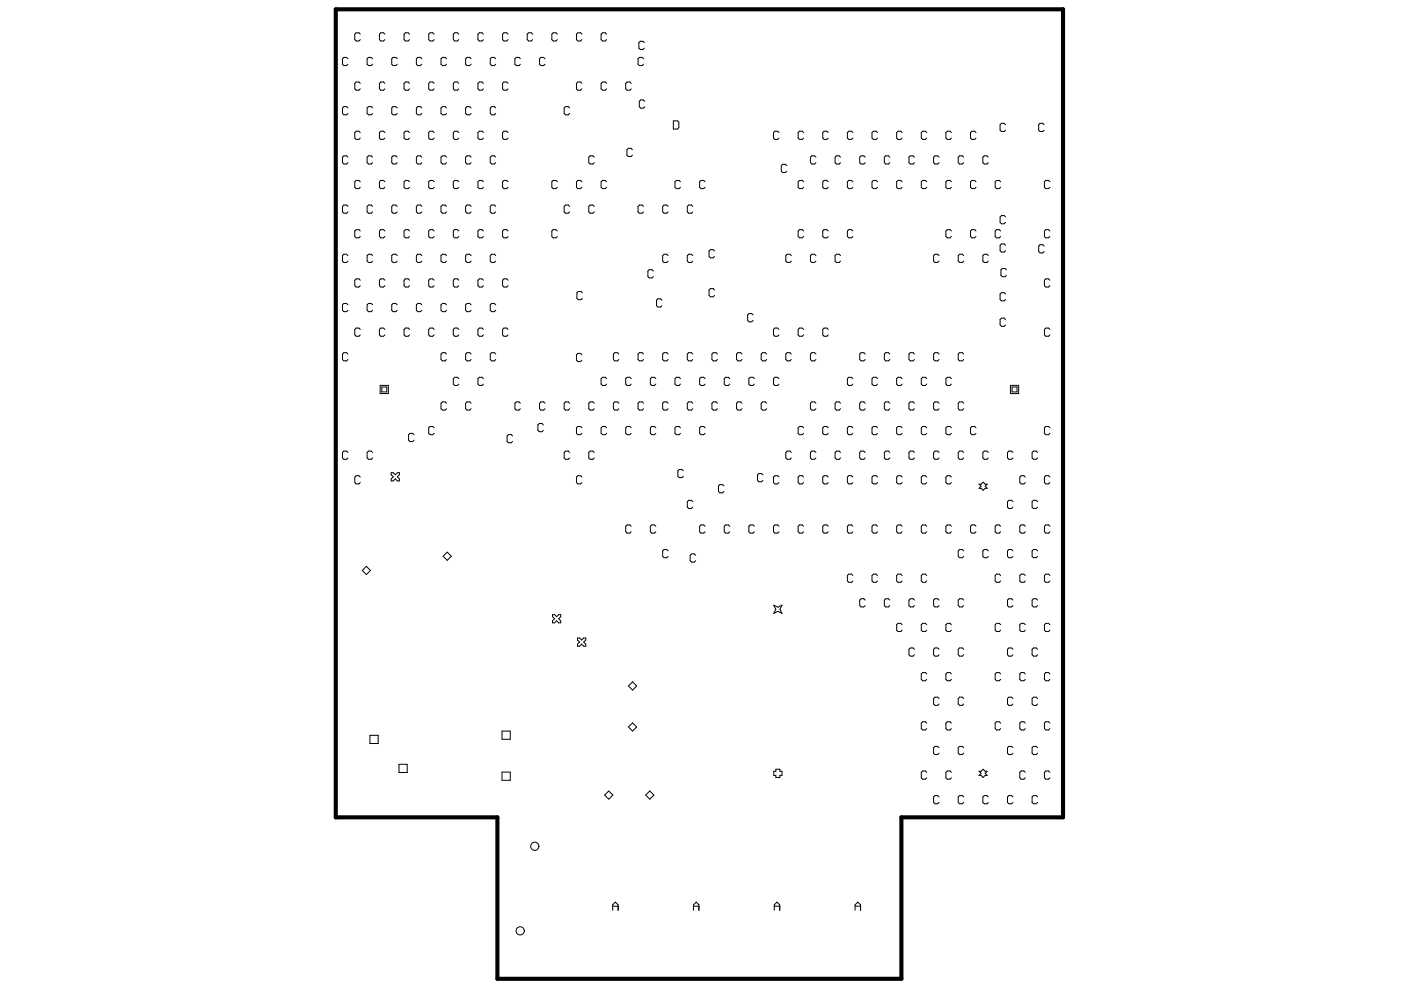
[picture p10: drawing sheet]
<svg xmlns="http://www.w3.org/2000/svg" width="297mm" height="210mm" viewBox="0 0 297 210" stroke-linecap="round" stroke-linejoin="round" font-family="sans-serif">
<path d="M71.2 2h154.2v171.3h-34.3v34.2h-85.6v-34.2h-34.3z" fill="none" stroke="#000" stroke-width=".87"/>
<g fill="none" stroke="#000" stroke-width=".21">
<path d="M73.8 12.5l-.3-.3h-.6l-.3 .3v1.1l.3 .3h.6l.3-.3M76.4 7.2l-.3-.2h-.6l-.3 .2v1.2l.3 .3h.6l.3-.3M76.4 17.7l-.3-.3h-.6l-.3 .3v1.1l.3 .3h.6l.3-.3M79 12.5l-.3-.3h-.6l-.3 .3v1.1l.3 .3h.6l.3-.3M81.6 17.7l-.3-.3h-.6l-.3 .3v1.1l.3 .3h.6l.3-.3M81.6 7.2l-.3-.2h-.6l-.3 .2v1.2l.3 .3h.6l.3-.3M84.2 12.5l-.3-.3h-.6l-.2 .3v1.1l.2 .3h.6l.3-.3M86.8 17.7l-.3-.3h-.5l-.3 .3v1.1l.3 .3h.5l.3-.3M86.8 7.2l-.3-.2h-.5l-.3 .2v1.2l.3 .3h.5l.3-.3M89.4 12.5l-.3-.3h-.5l-.3 .3v1.1l.3 .3h.5l.3-.3M92.1 17.7l-.3-.3h-.6l-.3 .3v1.1l.3 .3h.6l.3-.3M92.1 7.2l-.3-.2h-.6l-.3 .2v1.2l.3 .3h.6l.3-.3"/>
<path d="M94.7 12.5l-.3-.3h-.6l-.3 .3v1.1l.3 .3h.6l.3-.3M97.3 17.7l-.3-.3h-.6l-.3 .3v1.1l.3 .3h.6l.3-.3M97.3 7.2l-.3-.2h-.6l-.3 .2v1.2l.3 .3h.6l.3-.3M99.9 12.5l-.3-.3h-.6l-.3 .3v1.1l.3 .3h.6l.3-.3M102.5 17.7l-.3-.3h-.6l-.3 .3v1.1l.3 .3h.6l.3-.3M102.5 7.2l-.3-.2h-.6l-.3 .2v1.2l.3 .3h.6l.3-.3M105.1 12.5l-.3-.3h-.6l-.3 .3v1.1l.3 .3h.6l.3-.3M107.7 17.7l-.3-.3h-.6l-.2 .3v1.1l.2 .3h.6l.3-.3M107.7 7.2l-.3-.2h-.6l-.2 .2v1.2l.2 .3h.6l.3-.3M110.3 12.5l-.3-.3h-.5l-.3 .3v1.1l.3 .3h.5l.3-.3M112.9 7.2l-.3-.2h-.5l-.3 .2v1.2l.3 .3h.5l.3-.3M115.5 12.5l-.2-.3h-.6l-.3 .3v1.1l.3 .3h.6l.2-.3"/>
<path d="M118.2 7.2l-.3-.2h-.6l-.3 .2v1.2l.3 .3h.6l.3-.3M123.4 17.7l-.3-.3h-.6l-.3 .3v1.1l.3 .3h.6l.3-.3M123.4 7.2l-.3-.2h-.6l-.3 .2v1.2l.3 .3h.6l.3-.3M128.6 17.7l-.3-.3h-.6l-.3 .3v1.1l.3 .3h.6l.3-.3M128.6 7.2l-.3-.2h-.6l-.3 .2v1.2l.3 .3h.6l.3-.3M133.8 17.7l-.3-.3h-.5l-.3 .3v1.1l.3 .3h.5l.3-.3M136.4 12.5l-.3-.3h-.5l-.3 .3v1.1l.3 .3h.5l.3-.3M136.6 9l-.3-.2h-.6l-.2 .2v1.2l.2 .3h.6l.3-.3M73.8 22.9l-.3-.3h-.6l-.3 .3v1.2l.3 .2h.6l.3-.2M73.8 33.3l-.3-.3h-.6l-.3 .3v1.2l.3 .3h.6l.3-.3M76.4 28.1l-.3-.3h-.6l-.3 .3v1.2l.3 .3h.6l.3-.3M76.4 38.5l-.3-.2h-.6l-.3 .2v1.2l.3 .3h.6l.3-.3"/>
<path d="M79 22.9l-.3-.3h-.6l-.3 .3v1.2l.3 .2h.6l.3-.2M79 33.3l-.3-.3h-.6l-.3 .3v1.2l.3 .3h.6l.3-.3M81.6 38.5l-.3-.2h-.6l-.3 .2v1.2l.3 .3h.6l.3-.3M81.6 28.1l-.3-.3h-.6l-.3 .3v1.2l.3 .3h.6l.3-.3M84.2 33.3l-.3-.3h-.6l-.2 .3v1.2l.2 .3h.6l.3-.3M84.2 22.9l-.3-.3h-.6l-.2 .3v1.2l.2 .2h.6l.3-.2M86.8 38.5l-.3-.2h-.5l-.3 .2v1.2l.3 .3h.5l.3-.3M86.8 28.1l-.3-.3h-.5l-.3 .3v1.2l.3 .3h.5l.3-.3M89.4 22.9l-.3-.3h-.5l-.3 .3v1.2l.3 .2h.5l.3-.2M89.4 33.3l-.3-.3h-.5l-.3 .3v1.2l.3 .3h.5l.3-.3M92.1 38.5l-.3-.2h-.6l-.3 .2v1.2l.3 .3h.6l.3-.3M92.1 28.1l-.3-.3h-.6l-.3 .3v1.2l.3 .3h.6l.3-.3"/>
<path d="M94.7 22.9l-.3-.3h-.6l-.3 .3v1.2l.3 .2h.6l.3-.2M94.7 33.3l-.3-.3h-.6l-.3 .3v1.2l.3 .3h.6l.3-.3M97.3 38.5l-.3-.2h-.6l-.3 .2v1.2l.3 .3h.6l.3-.3M97.3 28.1l-.3-.3h-.6l-.3 .3v1.2l.3 .3h.6l.3-.3M99.9 22.9l-.3-.3h-.6l-.3 .3v1.2l.3 .2h.6l.3-.2M99.9 33.3l-.3-.3h-.6l-.3 .3v1.2l.3 .3h.6l.3-.3M102.5 38.5l-.3-.2h-.6l-.3 .2v1.2l.3 .3h.6l.3-.3M102.5 28.1l-.3-.3h-.6l-.3 .3v1.2l.3 .3h.6l.3-.3M105.1 33.3l-.3-.3h-.6l-.3 .3v1.2l.3 .3h.6l.3-.3M105.1 22.9l-.3-.3h-.6l-.3 .3v1.2l.3 .2h.6l.3-.2M107.7 38.5l-.3-.2h-.6l-.2 .2v1.2l.2 .3h.6l.3-.3M107.7 28.1l-.3-.3h-.6l-.2 .3v1.2l.2 .3h.6l.3-.3"/>
<path d="M118.2 38.5l-.3-.2h-.6l-.3 .2v1.2l.3 .3h.6l.3-.3M120.8 22.9l-.3-.3h-.6l-.3 .3v1.2l.3 .2h.6l.3-.2M123.4 38.5l-.3-.2h-.6l-.3 .2v1.2l.3 .3h.6l.3-.3M126 33.3l-.3-.3h-.6l-.3 .3v1.2l.3 .3h.6l.3-.3M128.6 38.5l-.3-.2h-.6l-.3 .2v1.2l.3 .3h.6l.3-.3M134.1 31.7l-.3-.3h-.6l-.3 .3v1.2l.3 .3h.6l.3-.3M136.7 21.5l-.3-.3h-.6l-.3 .3v1.1l.3 .3h.6l.3-.3M142.8 25.6h.8l.3 .3v1.2l-.3 .3h-.8zM144.3 38.5l-.3-.2h-.6l-.3 .2v1.2l.3 .3h.6l.3-.3M149.5 38.5l-.3-.2h-.6l-.3 .2v1.2l.3 .3h.6l.3-.3M165.2 28.1l-.3-.3h-.6l-.3 .3v1.2l.3 .3h.6l.3-.3M166.8 35.1l-.3-.3h-.6l-.2 .3v1.2l.2 .3h.6l.3-.3"/>
<path d="M170.4 38.5l-.3-.2h-.6l-.3 .2v1.2l.3 .3h.6l.3-.3M170.4 28.1l-.3-.3h-.6l-.3 .3v1.2l.3 .3h.6l.3-.3M173 33.3l-.3-.3h-.6l-.3 .3v1.2l.3 .3h.6l.3-.3M175.6 38.5l-.3-.2h-.6l-.3 .2v1.2l.3 .3h.6l.3-.3M175.6 28.1l-.3-.3h-.6l-.3 .3v1.2l.3 .3h.6l.3-.3M178.2 33.3l-.3-.3h-.6l-.2 .3v1.2l.2 .3h.6l.3-.3M180.8 38.5l-.3-.2h-.5l-.3 .2v1.2l.3 .3h.5l.3-.3M180.8 28.1l-.3-.3h-.5l-.3 .3v1.2l.3 .3h.5l.3-.3M183.4 33.3l-.3-.3h-.5l-.3 .3v1.2l.3 .3h.5l.3-.3M186 38.5l-.2-.2h-.6l-.3 .2v1.2l.3 .3h.6l.2-.3M186 28.1l-.2-.3h-.6l-.3 .3v1.2l.3 .3h.6l.2-.3M188.7 33.3l-.3-.3h-.6l-.3 .3v1.2l.3 .3h.6l.3-.3"/>
<path d="M191.3 38.5l-.3-.2h-.6l-.3 .2v1.2l.3 .3h.6l.3-.3M191.3 28.1l-.3-.3h-.6l-.3 .3v1.2l.3 .3h.6l.3-.3M193.9 33.3l-.3-.3h-.6l-.3 .3v1.2l.3 .3h.6l.3-.3M196.5 38.5l-.3-.2h-.6l-.3 .2v1.2l.3 .3h.6l.3-.3M196.5 28.1l-.3-.3h-.6l-.3 .3v1.2l.3 .3h.6l.3-.3M199.1 33.3l-.3-.3h-.6l-.3 .3v1.2l.3 .3h.6l.3-.3M201.7 38.5l-.3-.2h-.6l-.2 .2v1.2l.2 .3h.6l.3-.3M201.7 28.1l-.3-.3h-.6l-.2 .3v1.2l.2 .3h.6l.3-.3M204.3 33.3l-.3-.3h-.5l-.3 .3v1.2l.3 .3h.5l.3-.3M206.9 38.5l-.3-.2h-.5l-.3 .2v1.2l.3 .3h.5l.3-.3M206.9 28.1l-.3-.3h-.5l-.3 .3v1.2l.3 .3h.5l.3-.3M209.5 33.3l-.2-.3h-.6l-.3 .3v1.2l.3 .3h.6l.2-.3"/>
<path d="M212.2 38.5l-.3-.2h-.6l-.3 .2v1.2l.3 .3h.6l.3-.3M213.2 26.4l-.3-.3h-.6l-.3 .3v1.2l.3 .3h.6l.3-.3M221.4 26.4l-.3-.3h-.6l-.3 .3v1.2l.3 .3h.6l.3-.3M222.6 38.5l-.3-.2h-.6l-.3 .2v1.2l.3 .3h.6l.3-.3M73.8 43.8l-.3-.3h-.6l-.3 .3v1.1l.3 .3h.6l.3-.3M73.8 54.2l-.3-.3h-.6l-.3 .3v1.2l.3 .2h.6l.3-.2M76.4 49l-.3-.3h-.6l-.3 .3v1.1l.3 .3h.6l.3-.3M76.4 59.4l-.3-.3h-.6l-.3 .3v1.2l.3 .3h.6l.3-.3M79 43.8l-.3-.3h-.6l-.3 .3v1.1l.3 .3h.6l.3-.3M79 54.2l-.3-.3h-.6l-.3 .3v1.2l.3 .2h.6l.3-.2M81.6 59.4l-.3-.3h-.6l-.3 .3v1.2l.3 .3h.6l.3-.3M81.6 49l-.3-.3h-.6l-.3 .3v1.1l.3 .3h.6l.3-.3"/>
<path d="M84.2 54.2l-.3-.3h-.6l-.2 .3v1.2l.2 .2h.6l.3-.2M84.2 43.8l-.3-.3h-.6l-.2 .3v1.1l.2 .3h.6l.3-.3M86.8 59.4l-.3-.3h-.5l-.3 .3v1.2l.3 .3h.5l.3-.3M86.8 49l-.3-.3h-.5l-.3 .3v1.1l.3 .3h.5l.3-.3M89.4 43.8l-.3-.3h-.5l-.3 .3v1.1l.3 .3h.5l.3-.3M89.4 54.2l-.3-.3h-.5l-.3 .3v1.2l.3 .2h.5l.3-.2M92.1 59.4l-.3-.3h-.6l-.3 .3v1.2l.3 .3h.6l.3-.3M92.1 49l-.3-.3h-.6l-.3 .3v1.1l.3 .3h.6l.3-.3M94.7 43.8l-.3-.3h-.6l-.3 .3v1.1l.3 .3h.6l.3-.3M94.7 54.2l-.3-.3h-.6l-.3 .3v1.2l.3 .2h.6l.3-.2M97.3 59.4l-.3-.3h-.6l-.3 .3v1.2l.3 .3h.6l.3-.3M97.3 49l-.3-.3h-.6l-.3 .3v1.1l.3 .3h.6l.3-.3"/>
<path d="M99.9 43.8l-.3-.3h-.6l-.3 .3v1.1l.3 .3h.6l.3-.3M99.9 54.2l-.3-.3h-.6l-.3 .3v1.2l.3 .2h.6l.3-.2M102.5 59.4l-.3-.3h-.6l-.3 .3v1.2l.3 .3h.6l.3-.3M102.5 49l-.3-.3h-.6l-.3 .3v1.1l.3 .3h.6l.3-.3M105.1 43.8l-.3-.3h-.6l-.3 .3v1.1l.3 .3h.6l.3-.3M105.1 54.2l-.3-.3h-.6l-.3 .3v1.2l.3 .2h.6l.3-.2M107.7 59.4l-.3-.3h-.6l-.2 .3v1.2l.2 .3h.6l.3-.3M107.7 49l-.3-.3h-.6l-.2 .3v1.1l.2 .3h.6l.3-.3M118.2 49l-.3-.3h-.6l-.3 .3v1.1l.3 .3h.6l.3-.3M120.8 43.8l-.3-.3h-.6l-.3 .3v1.1l.3 .3h.6l.3-.3M126 43.8l-.3-.3h-.6l-.3 .3v1.1l.3 .3h.6l.3-.3M136.4 43.8l-.3-.3h-.5l-.3 .3v1.1l.3 .3h.5l.3-.3"/>
<path d="M138.5 57.5l-.3-.3h-.5l-.3 .3v1.1l.3 .3h.5l.3-.3M141.7 43.8l-.3-.3h-.6l-.3 .3v1.1l.3 .3h.6l.3-.3M141.7 54.2l-.3-.3h-.6l-.3 .3v1.2l.3 .2h.6l.3-.2M146.9 43.8l-.3-.3h-.6l-.3 .3v1.1l.3 .3h.6l.3-.3M146.9 54.2l-.3-.3h-.6l-.3 .3v1.2l.3 .2h.6l.3-.2M151.5 53.2l-.3-.3h-.6l-.3 .3v1.2l.3 .3h.6l.3-.3M167.8 54.2l-.3-.3h-.6l-.3 .3v1.2l.3 .2h.6l.3-.2M170.4 49l-.3-.3h-.6l-.3 .3v1.1l.3 .3h.6l.3-.3M173 54.2l-.3-.3h-.6l-.3 .3v1.2l.3 .2h.6l.3-.2M175.6 49l-.3-.3h-.6l-.3 .3v1.1l.3 .3h.6l.3-.3M178.2 54.2l-.3-.3h-.6l-.2 .3v1.2l.2 .2h.6l.3-.2M180.8 49l-.3-.3h-.5l-.3 .3v1.1l.3 .3h.5l.3-.3"/>
<path d="M199.1 54.2l-.3-.3h-.6l-.3 .3v1.2l.3 .2h.6l.3-.2M201.7 49l-.3-.3h-.6l-.2 .3v1.1l.2 .3h.6l.3-.3M204.3 54.2l-.3-.3h-.5l-.3 .3v1.2l.3 .2h.5l.3-.2M206.9 49l-.3-.3h-.5l-.3 .3v1.1l.3 .3h.5l.3-.3M209.5 54.2l-.2-.3h-.6l-.3 .3v1.2l.3 .2h.6l.2-.2M212.2 49l-.3-.3h-.6l-.3 .3v1.1l.3 .3h.6l.3-.3M213.2 46l-.3-.3h-.6l-.3 .3v1.2l.3 .2h.6l.3-.2M213.2 52l-.3-.3h-.6l-.3 .3v1.2l.3 .2h.6l.3-.2M213.4 57.2l-.3-.3h-.6l-.3 .3v1.2l.3 .3h.6l.3-.3M221.4 52.2l-.3-.3h-.6l-.3 .3v1.1l.3 .3h.6l.3-.3M222.6 59.4l-.3-.3h-.6l-.3 .3v1.2l.3 .3h.6l.3-.3M222.6 49l-.3-.3h-.6l-.3 .3v1.1l.3 .3h.6l.3-.3"/>
<path d="M73.8 64.6l-.3-.3h-.6l-.3 .3v1.2l.3 .3h.6l.3-.3M73.8 75.1l-.3-.3h-.6l-.3 .3v1.1l.3 .3h.6l.3-.3M76.4 69.8l-.3-.2h-.6l-.3 .2v1.2l.3 .3h.6l.3-.3M79 64.6l-.3-.3h-.6l-.3 .3v1.2l.3 .3h.6l.3-.3M81.6 69.8l-.3-.2h-.6l-.3 .2v1.2l.3 .3h.6l.3-.3M84.2 64.6l-.3-.3h-.6l-.2 .3v1.2l.2 .3h.6l.3-.3M86.8 69.8l-.3-.2h-.5l-.3 .2v1.2l.3 .3h.5l.3-.3M89.4 64.6l-.3-.3h-.5l-.3 .3v1.2l.3 .3h.5l.3-.3M92.1 69.8l-.3-.2h-.6l-.3 .2v1.2l.3 .3h.6l.3-.3M94.7 64.6l-.3-.3h-.6l-.3 .3v1.2l.3 .3h.6l.3-.3M94.7 75.1l-.3-.3h-.6l-.3 .3v1.1l.3 .3h.6l.3-.3M97.3 69.8l-.3-.2h-.6l-.3 .2v1.2l.3 .3h.6l.3-.3"/>
<path d="M99.9 64.6l-.3-.3h-.6l-.3 .3v1.2l.3 .3h.6l.3-.3M99.9 75.1l-.3-.3h-.6l-.3 .3v1.1l.3 .3h.6l.3-.3M102.5 69.8l-.3-.2h-.6l-.3 .2v1.2l.3 .3h.6l.3-.3M105.1 64.6l-.3-.3h-.6l-.3 .3v1.2l.3 .3h.6l.3-.3M105.1 75.1l-.3-.3h-.6l-.3 .3v1.1l.3 .3h.6l.3-.3M107.7 69.8l-.3-.2h-.6l-.2 .2v1.2l.2 .3h.6l.3-.3M123.4 75.2l-.3-.3h-.6l-.3 .3v1.2l.3 .3h.6l.3-.3M123.5 62.1l-.3-.3h-.6l-.3 .3v1.1l.3 .3h.6l.3-.3M131.2 75.1l-.3-.3h-.6l-.2 .3v1.1l.2 .3h.6l.3-.3M136.4 75.1l-.3-.3h-.5l-.3 .3v1.1l.3 .3h.5l.3-.3M140.4 63.7l-.3-.3h-.6l-.3 .3v1.1l.3 .3h.6l.3-.3M141.7 75.1l-.3-.3h-.6l-.3 .3v1.1l.3 .3h.6l.3-.3"/>
<path d="M146.9 75.1l-.3-.3h-.6l-.3 .3v1.1l.3 .3h.6l.3-.3M151.5 61.5l-.3-.3h-.6l-.3 .3v1.1l.3 .3h.6l.3-.3M152.1 75.1l-.3-.3h-.6l-.3 .3v1.1l.3 .3h.6l.3-.3M157.3 75.1l-.3-.3h-.5l-.3 .3v1.1l.3 .3h.5l.3-.3M159.7 66.8l-.3-.3h-.6l-.3 .3v1.1l.3 .3h.6l.3-.3M162.5 75.1l-.2-.3h-.6l-.3 .3v1.1l.3 .3h.6l.2-.3M165.2 69.8l-.3-.2h-.6l-.3 .2v1.2l.3 .3h.6l.3-.3M167.8 75.1l-.3-.3h-.6l-.3 .3v1.1l.3 .3h.6l.3-.3M170.4 69.8l-.3-.2h-.6l-.3 .2v1.2l.3 .3h.6l.3-.3M173 75.1l-.3-.3h-.6l-.3 .3v1.1l.3 .3h.6l.3-.3M175.6 69.8l-.3-.2h-.6l-.3 .2v1.2l.3 .3h.6l.3-.3M183.4 75.1l-.3-.3h-.5l-.3 .3v1.1l.3 .3h.5l.3-.3"/>
<path d="M188.7 75.1l-.3-.3h-.6l-.3 .3v1.1l.3 .3h.6l.3-.3M193.9 75.1l-.3-.3h-.6l-.3 .3v1.1l.3 .3h.6l.3-.3M199.1 75.1l-.3-.3h-.6l-.3 .3v1.1l.3 .3h.6l.3-.3M204.3 75.1l-.3-.3h-.5l-.3 .3v1.1l.3 .3h.5l.3-.3M213.2 62.3l-.3-.2h-.6l-.3 .2v1.2l.3 .3h.6l.3-.3M213.2 67.7l-.3-.3h-.6l-.3 .3v1.2l.3 .3h.6l.3-.3M222.6 69.8l-.3-.2h-.6l-.3 .2v1.2l.3 .3h.6l.3-.3M73.8 95.9l-.3-.3h-.6l-.3 .3v1.2l.3 .3h.6l.3-.3M79 95.9l-.3-.3h-.6l-.3 .3v1.2l.3 .3h.6l.3-.3M80.6 81.7h1.7v1.7h-1.7zM80.9 82.1h1.1v1h-1.1zM87.8 92.2l-.3-.3h-.6l-.3 .3v1.1l.3 .3h.6l.3-.3"/>
<path d="M92.1 90.7l-.3-.3h-.6l-.3 .3v1.2l.3 .3h.6l.3-.3M94.7 85.5l-.3-.3h-.6l-.3 .3v1.2l.3 .2h.6l.3-.2M97.3 80.3l-.3-.3h-.6l-.3 .3v1.1l.3 .3h.6l.3-.3M99.9 85.5l-.3-.3h-.6l-.3 .3v1.2l.3 .2h.6l.3-.2M102.5 80.3l-.3-.3h-.6l-.3 .3v1.1l.3 .3h.6l.3-.3M108.7 92.4l-.3-.3h-.6l-.3 .3v1.2l.3 .3h.6l.3-.3M110.3 85.5l-.3-.3h-.5l-.3 .3v1.2l.3 .2h.5l.3-.2M115.2 90.1l-.3-.3h-.6l-.3 .3v1.1l.3 .3h.6l.3-.3M115.5 85.5l-.2-.3h-.6l-.3 .3v1.2l.3 .2h.6l.2-.2M120.8 95.9l-.3-.3h-.6l-.3 .3v1.2l.3 .3h.6l.3-.3M120.8 85.5l-.3-.3h-.6l-.3 .3v1.2l.3 .2h.6l.3-.2M123.4 90.7l-.3-.3h-.6l-.3 .3v1.2l.3 .3h.6l.3-.3"/>
<path d="M126 95.9l-.3-.3h-.6l-.3 .3v1.2l.3 .3h.6l.3-.3M126 85.5l-.3-.3h-.6l-.3 .3v1.2l.3 .2h.6l.3-.2M128.6 80.3l-.3-.3h-.6l-.3 .3v1.1l.3 .3h.6l.3-.3M128.6 90.7l-.3-.3h-.6l-.3 .3v1.2l.3 .3h.6l.3-.3M131.2 85.5l-.3-.3h-.6l-.2 .3v1.2l.2 .2h.6l.3-.2M133.8 80.3l-.3-.3h-.5l-.3 .3v1.1l.3 .3h.5l.3-.3M133.8 90.7l-.3-.3h-.5l-.3 .3v1.2l.3 .3h.5l.3-.3M136.4 85.5l-.3-.3h-.5l-.3 .3v1.2l.3 .2h.5l.3-.2M139 80.3l-.2-.3h-.6l-.3 .3v1.1l.3 .3h.6l.2-.3M139 90.7l-.2-.3h-.6l-.3 .3v1.2l.3 .3h.6l.2-.3M141.7 85.5l-.3-.3h-.6l-.3 .3v1.2l.3 .2h.6l.3-.2M144.3 80.3l-.3-.3h-.6l-.3 .3v1.1l.3 .3h.6l.3-.3"/>
<path d="M144.3 90.7l-.3-.3h-.6l-.3 .3v1.2l.3 .3h.6l.3-.3M144.9 99.8l-.3-.3h-.6l-.3 .3v1.2l.3 .3h.6l.3-.3M146.9 85.5l-.3-.3h-.6l-.3 .3v1.2l.3 .2h.6l.3-.2M149.5 80.3l-.3-.3h-.6l-.3 .3v1.1l.3 .3h.6l.3-.3M149.5 90.7l-.3-.3h-.6l-.3 .3v1.2l.3 .3h.6l.3-.3M152.1 85.5l-.3-.3h-.6l-.3 .3v1.2l.3 .2h.6l.3-.2M154.7 80.3l-.3-.3h-.6l-.2 .3v1.1l.2 .3h.6l.3-.3M157.3 85.5l-.3-.3h-.5l-.3 .3v1.2l.3 .2h.5l.3-.2M159.9 80.3l-.3-.3h-.5l-.3 .3v1.1l.3 .3h.5l.3-.3M162.5 85.5l-.2-.3h-.6l-.3 .3v1.2l.3 .2h.6l.2-.2M165.2 80.3l-.3-.3h-.6l-.3 .3v1.1l.3 .3h.6l.3-.3M167.8 95.9l-.3-.3h-.6l-.3 .3v1.2l.3 .3h.6l.3-.3"/>
<path d="M170.4 90.7l-.3-.3h-.6l-.3 .3v1.2l.3 .3h.6l.3-.3M173 85.5l-.3-.3h-.6l-.3 .3v1.2l.3 .2h.6l.3-.2M173 95.9l-.3-.3h-.6l-.3 .3v1.2l.3 .3h.6l.3-.3M175.6 90.7l-.3-.3h-.6l-.3 .3v1.2l.3 .3h.6l.3-.3M178.2 85.5l-.3-.3h-.6l-.2 .3v1.2l.2 .2h.6l.3-.2M178.2 95.9l-.3-.3h-.6l-.2 .3v1.2l.2 .3h.6l.3-.3M180.8 80.3l-.3-.3h-.5l-.3 .3v1.1l.3 .3h.5l.3-.3M180.8 90.7l-.3-.3h-.5l-.3 .3v1.2l.3 .3h.5l.3-.3M183.4 85.5l-.3-.3h-.5l-.3 .3v1.2l.3 .2h.5l.3-.2M183.4 95.9l-.3-.3h-.5l-.3 .3v1.2l.3 .3h.5l.3-.3M186 80.3l-.2-.3h-.6l-.3 .3v1.1l.3 .3h.6l.2-.3M186 90.7l-.2-.3h-.6l-.3 .3v1.2l.3 .3h.6l.2-.3"/>
<path d="M188.7 85.5l-.3-.3h-.6l-.3 .3v1.2l.3 .2h.6l.3-.2M188.7 95.9l-.3-.3h-.6l-.3 .3v1.2l.3 .3h.6l.3-.3M191.3 80.3l-.3-.3h-.6l-.3 .3v1.1l.3 .3h.6l.3-.3M191.3 90.7l-.3-.3h-.6l-.3 .3v1.2l.3 .3h.6l.3-.3M193.9 85.5l-.3-.3h-.6l-.3 .3v1.2l.3 .2h.6l.3-.2M193.9 95.9l-.3-.3h-.6l-.3 .3v1.2l.3 .3h.6l.3-.3M196.5 80.3l-.3-.3h-.6l-.3 .3v1.1l.3 .3h.6l.3-.3M196.5 90.7l-.3-.3h-.6l-.3 .3v1.2l.3 .3h.6l.3-.3M199.1 85.5l-.3-.3h-.6l-.3 .3v1.2l.3 .2h.6l.3-.2M199.1 95.9l-.3-.3h-.6l-.3 .3v1.2l.3 .3h.6l.3-.3M201.7 80.3l-.3-.3h-.6l-.2 .3v1.1l.2 .3h.6l.3-.3M201.7 90.7l-.3-.3h-.6l-.2 .3v1.2l.2 .3h.6l.3-.3"/>
<path d="M204.3 85.5l-.3-.3h-.5l-.3 .3v1.2l.3 .2h.5l.3-.2M204.3 95.9l-.3-.3h-.5l-.3 .3v1.2l.3 .3h.5l.3-.3M206.9 90.7l-.3-.3h-.5l-.3 .3v1.2l.3 .3h.5l.3-.3M209.5 95.9l-.2-.3h-.6l-.3 .3v1.2l.3 .3h.6l.2-.3M214.2 81.7h1.8v1.7h-1.8zM214.6 82.1h1v1h-1zM214.8 95.9l-.3-.3h-.6l-.3 .3v1.2l.3 .3h.6l.3-.3M220 95.9l-.3-.3h-.6l-.3 .3v1.2l.3 .3h.6l.3-.3M222.6 90.7l-.3-.3h-.6l-.3 .3v1.2l.3 .3h.6l.3-.3M76.4 101.2l-.3-.3h-.6l-.3 .3v1.1l.3 .3h.6l.3-.3M82.9 100.2h.5l.4 .5 .4-.5h.5v.5l-.5 .4 .5 .4v.5h-.5l-.4-.5-.4 .5h-.5v-.5l.5-.4-.5-.4zM93.9 117.9l.9-.8 .9 .8-.9 .9z"/>
<path d="M123.4 101.2l-.3-.3h-.6l-.3 .3v1.1l.3 .3h.6l.3-.3M133.8 111.6l-.3-.3h-.5l-.3 .3v1.1l.3 .3h.5l.3-.3M139 111.6l-.2-.3h-.6l-.3 .3v1.1l.3 .3h.6l.2-.3M141.7 116.8l-.3-.3h-.6l-.3 .3v1.2l.3 .3h.6l.3-.3M146.9 106.4l-.3-.3h-.6l-.3 .3v1.1l.3 .3h.6l.3-.3M147.5 117.7l-.3-.3h-.6l-.3 .3v1.2l.3 .3h.6l.3-.3M149.5 111.6l-.3-.3h-.6l-.3 .3v1.1l.3 .3h.6l.3-.3M153.5 103l-.3-.2h-.6l-.3 .2v1.2l.3 .3h.6l.3-.3M154.7 111.6l-.3-.3h-.6l-.2 .3v1.1l.2 .3h.6l.3-.3M159.9 111.6l-.3-.3h-.5l-.3 .3v1.1l.3 .3h.5l.3-.3M161.8 100.7l-.3-.3h-.6l-.3 .3v1.2l.3 .2h.6l.3-.2M165.2 101.2l-.3-.3h-.6l-.3 .3v1.1l.3 .3h.6l.3-.3"/>
<path d="M165.2 111.6l-.3-.3h-.6l-.3 .3v1.1l.3 .3h.6l.3-.3M170.4 101.2l-.3-.3h-.6l-.3 .3v1.1l.3 .3h.6l.3-.3M170.4 111.6l-.3-.3h-.6l-.3 .3v1.1l.3 .3h.6l.3-.3M175.6 101.2l-.3-.3h-.6l-.3 .3v1.1l.3 .3h.6l.3-.3M175.6 111.6l-.3-.3h-.6l-.3 .3v1.1l.3 .3h.6l.3-.3M180.8 101.2l-.3-.3h-.5l-.3 .3v1.1l.3 .3h.5l.3-.3M180.8 111.6l-.3-.3h-.5l-.3 .3v1.1l.3 .3h.5l.3-.3M186 101.2l-.2-.3h-.6l-.3 .3v1.1l.3 .3h.6l.2-.3M186 111.6l-.2-.3h-.6l-.3 .3v1.1l.3 .3h.6l.2-.3M191.3 101.2l-.3-.3h-.6l-.3 .3v1.1l.3 .3h.6l.3-.3M191.3 111.6l-.3-.3h-.6l-.3 .3v1.1l.3 .3h.6l.3-.3M196.5 101.2l-.3-.3h-.6l-.3 .3v1.1l.3 .3h.6l.3-.3"/>
<path d="M196.5 111.6l-.3-.3h-.6l-.3 .3v1.1l.3 .3h.6l.3-.3M201.7 101.2l-.3-.3h-.6l-.2 .3v1.1l.2 .3h.6l.3-.3M201.7 111.6l-.3-.3h-.6l-.2 .3v1.1l.2 .3h.6l.3-.3M204.3 116.8l-.3-.3h-.5l-.3 .3v1.2l.3 .3h.5l.3-.3M206.9 111.6l-.3-.3h-.5l-.3 .3v1.1l.3 .3h.5l.3-.3M207.6 102.7h.4l.4-.5 .5 .5h.4l-.4 .4 .4 .4h-.4l-.5 .5-.4-.5h-.4l.4-.4zM209.5 116.8l-.2-.3h-.6l-.3 .3v1.2l.3 .3h.6l.2-.3M212.2 111.6l-.3-.3h-.6l-.3 .3v1.1l.3 .3h.6l.3-.3M214.8 116.8l-.3-.3h-.6l-.3 .3v1.2l.3 .3h.6l.3-.3M214.8 106.4l-.3-.3h-.6l-.3 .3v1.1l.3 .3h.6l.3-.3M217.4 101.2l-.3-.3h-.6l-.3 .3v1.1l.3 .3h.6l.3-.3M217.4 111.6l-.3-.3h-.6l-.3 .3v1.1l.3 .3h.6l.3-.3"/>
<path d="M220 106.4l-.3-.3h-.6l-.3 .3v1.1l.3 .3h.6l.3-.3M220 116.8l-.3-.3h-.6l-.3 .3v1.2l.3 .3h.6l.3-.3M222.6 101.2l-.3-.3h-.6l-.3 .3v1.1l.3 .3h.6l.3-.3M222.6 111.6l-.3-.3h-.6l-.3 .3v1.1l.3 .3h.6l.3-.3M76.8 121l.9-.9 .8 .9-.8 .8zM117.1 130.3h.5l.4 .4 .5-.4h.4v.4l-.4 .5 .4 .4v.5h-.4l-.5-.5-.4 .5h-.5v-.5l.5-.4-.5-.5zM122.5 135.3h.4l.4 .4 .5-.4h.4v.4l-.4 .4 .4 .5v.4h-.4l-.5-.4-.4 .4h-.4v-.4l.4-.5-.4-.4zM164.1 128.3l.8 .4 .9-.4-.4 .9 .4 .9-.9-.5-.8 .5 .4-.9zM180.8 122l-.3-.3h-.5l-.3 .3v1.2l.3 .3h.5l.3-.3M183.4 127.2l-.3-.3h-.5l-.3 .3v1.2l.3 .3h.5l.3-.3M186 122l-.2-.3h-.6l-.3 .3v1.2l.3 .3h.6l.2-.3M188.7 127.2l-.3-.3h-.6l-.3 .3v1.2l.3 .3h.6l.3-.3"/>
<path d="M191.3 122l-.3-.3h-.6l-.3 .3v1.2l.3 .3h.6l.3-.3M191.3 132.5l-.3-.3h-.6l-.3 .3v1.1l.3 .3h.6l.3-.3M193.9 137.7l-.3-.3h-.6l-.3 .3v1.1l.3 .3h.6l.3-.3M193.9 127.2l-.3-.3h-.6l-.3 .3v1.2l.3 .3h.6l.3-.3M196.5 132.5l-.3-.3h-.6l-.3 .3v1.1l.3 .3h.6l.3-.3M196.5 122l-.3-.3h-.6l-.3 .3v1.2l.3 .3h.6l.3-.3M199.1 137.7l-.3-.3h-.6l-.3 .3v1.1l.3 .3h.6l.3-.3M199.1 127.2l-.3-.3h-.6l-.3 .3v1.2l.3 .3h.6l.3-.3M201.7 132.5l-.3-.3h-.6l-.2 .3v1.1l.2 .3h.6l.3-.3M204.3 127.2l-.3-.3h-.5l-.3 .3v1.2l.3 .3h.5l.3-.3M204.3 137.7l-.3-.3h-.5l-.3 .3v1.1l.3 .3h.5l.3-.3M212.2 122l-.3-.3h-.6l-.3 .3v1.2l.3 .3h.6l.3-.3"/>
<path d="M212.2 132.5l-.3-.3h-.6l-.3 .3v1.1l.3 .3h.6l.3-.3M214.8 137.7l-.3-.3h-.6l-.3 .3v1.1l.3 .3h.6l.3-.3M214.8 127.2l-.3-.3h-.6l-.3 .3v1.2l.3 .3h.6l.3-.3M217.4 132.5l-.3-.3h-.6l-.3 .3v1.1l.3 .3h.6l.3-.3M217.4 122l-.3-.3h-.6l-.3 .3v1.2l.3 .3h.6l.3-.3M220 127.2l-.3-.3h-.6l-.3 .3v1.2l.3 .3h.6l.3-.3M220 137.7l-.3-.3h-.6l-.3 .3v1.1l.3 .3h.6l.3-.3M222.6 122l-.3-.3h-.6l-.3 .3v1.2l.3 .3h.6l.3-.3M222.6 132.5l-.3-.3h-.6l-.3 .3v1.1l.3 .3h.6l.3-.3M78.4 155.9h1.8v1.7h-1.8zM106.4 155h1.8v1.7h-1.8zM133.2 154.1l.9-.8 .9 .8-.9 .9z"/>
<path d="M133.2 145.4l.9-.8 .9 .8-.9 .9zM196.5 153.3l-.3-.3h-.6l-.3 .3v1.2l.3 .3h.6l.3-.3M196.5 142.9l-.3-.3h-.6l-.3 .3v1.1l.3 .3h.6l.3-.3M199.1 148.1l-.3-.3h-.6l-.3 .3v1.2l.3 .3h.6l.3-.3M199.1 158.5l-.3-.3h-.6l-.3 .3v1.2l.3 .3h.6l.3-.3M201.7 142.9l-.3-.3h-.6l-.2 .3v1.1l.2 .3h.6l.3-.3M201.7 153.3l-.3-.3h-.6l-.2 .3v1.2l.2 .3h.6l.3-.3M204.3 148.1l-.3-.3h-.5l-.3 .3v1.2l.3 .3h.5l.3-.3M204.3 158.5l-.3-.3h-.5l-.3 .3v1.2l.3 .3h.5l.3-.3M212.2 142.9l-.3-.3h-.6l-.3 .3v1.1l.3 .3h.6l.3-.3M212.2 153.3l-.3-.3h-.6l-.3 .3v1.2l.3 .3h.6l.3-.3M214.8 158.5l-.3-.3h-.6l-.3 .3v1.2l.3 .3h.6l.3-.3"/>
<path d="M214.8 148.1l-.3-.3h-.6l-.3 .3v1.2l.3 .3h.6l.3-.3M217.4 142.9l-.3-.3h-.6l-.3 .3v1.1l.3 .3h.6l.3-.3M217.4 153.3l-.3-.3h-.6l-.3 .3v1.2l.3 .3h.6l.3-.3M220 148.1l-.3-.3h-.6l-.3 .3v1.2l.3 .3h.6l.3-.3M220 158.5l-.3-.3h-.6l-.3 .3v1.2l.3 .3h.6l.3-.3M222.6 142.9l-.3-.3h-.6l-.3 .3v1.1l.3 .3h.6l.3-.3M222.6 153.3l-.3-.3h-.6l-.3 .3v1.2l.3 .3h.6l.3-.3M84.6 162.1h1.7v1.7h-1.7zM106.4 163.7h1.8v1.7h-1.8zM128.2 168.6l.9-.9 .8 .9-.8 .8zM136.9 168.6l.9-.9 .8 .9-.8 .8zM164.1 163.5h.4v-.4h.9v.4h.4v.9h-.4v.4h-.9v-.4h-.4z"/>
<path d="M196.5 163.8l-.3-.3h-.6l-.3 .3v1.1l.3 .3h.6l.3-.3M199.1 169l-.3-.3h-.6l-.3 .3v1.1l.3 .3h.6l.3-.3M201.7 163.8l-.3-.3h-.6l-.2 .3v1.1l.2 .3h.6l.3-.3M204.3 169l-.3-.3h-.5l-.3 .3v1.1l.3 .3h.5l.3-.3M207.6 163.5h.4l.4-.4 .5 .4h.4l-.4 .5 .4 .4h-.4l-.5 .4-.4-.4h-.4l.4-.4zM209.5 169l-.2-.3h-.6l-.3 .3v1.1l.3 .3h.6l.2-.3M214.8 169l-.3-.3h-.6l-.3 .3v1.1l.3 .3h.6l.3-.3M217.4 163.8l-.3-.3h-.6l-.3 .3v1.1l.3 .3h.6l.3-.3M220 169l-.3-.3h-.6l-.3 .3v1.1l.3 .3h.6l.3-.3M222.6 163.8l-.3-.3h-.6l-.3 .3v1.1l.3 .3h.6l.3-.3M129.9 193v-1.2l.6-.5 .6 .5v1.2M129.9 192.1h1.2"/>
<path d="M147 192.1h1.2M147 193v-1.2l.6-.5 .6 .5v1.2M164.2 192.1h1.1M164.2 193v-1.2l.5-.5 .6 .5v1.2M181.3 192.1h1.2M181.3 193v-1.2l.6-.5 .6 .5v1.2"/>
<circle cx="113.4" cy="179.4" r=".87"/>
<circle cx="110.3" cy="197.4" r=".87"/>
</g>
</svg>
